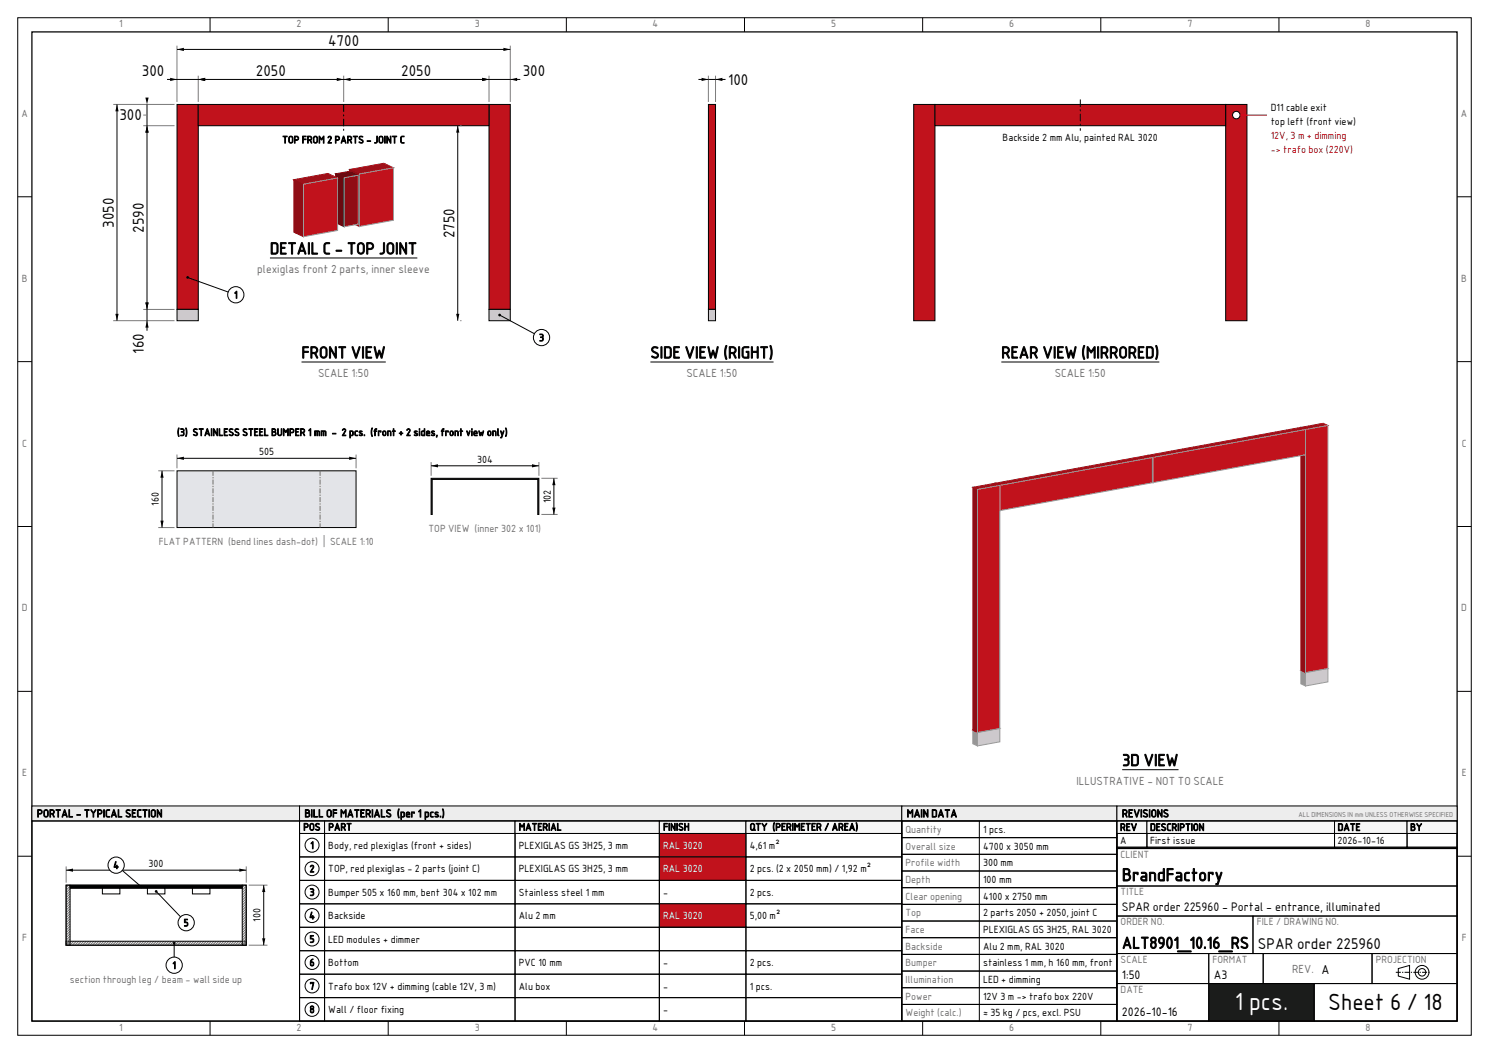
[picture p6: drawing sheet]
<svg xmlns="http://www.w3.org/2000/svg" width="420mm" height="297mm" viewBox="0 0 420 297" stroke-linecap="round" stroke-linejoin="round" font-family="sans-serif">
<defs><g id="words">
<text font-size="6.7" fill="#fff" x="348.3" y="285">1 pcs.</text>
<text font-size="6.3" x="374.7" y="285">Sheet 6 / 18</text>
<text font-size="4.9" x="316.5" y="248.5">BrandFactory</text>
<g font-size="4.6">
<text x="76.1" y="71.7">DETAIL C - TOP JOINT</text>
<text x="85.1" y="101">FRONT VIEW</text>
<text x="183.5" y="101">SIDE VIEW (RIGHT)</text>
<text x="282.4" y="101">REAR VIEW (MIRRORED)</text>
<text x="316.5" y="216">3D VIEW</text>
</g>
<text font-size="4.5" x="316.5" y="267.5">ALT8901_10.16_RS</text>
<g font-size="4.2">
<text x="92.5" y="13.1">4700</text>
<text x="40" y="21.5">300</text>
<text x="72.2" y="21.5">2050</text>
<text x="113.2" y="21.5">2050</text>
<text x="147.5" y="21.5">300</text>
<text x="205.4" y="23.9">100</text>
<text x="33.7" y="33.9">300</text>
<text x="32.1" y="64.2" transform="rotate(-90 32.1 64.2)">3050</text>
<text x="40.6" y="65.6" transform="rotate(-90 40.6 65.6)">2590</text>
<text x="128.2" y="67.2" transform="rotate(-90 128.2 67.2)">2750</text>
<text x="40.6" y="99.7" transform="rotate(-90 40.6 99.7)">160</text>
<text x="354.8" y="267.5">SPAR order 225960</text>
</g>
<g font-size="3.4">
<text x="316.5" y="257">SPAR order 225960 - Portal - entrance, illuminated</text>
<text x="316.5" y="276">1:50</text>
<text x="342.4" y="276">A3</text>
<text x="316.5" y="286.6">2026-10-16</text>
</g>
<g font-size="3.2" fill="#6e6e6e">
<text x="72.6" y="77.1">plexiglas front 2 parts, inner sleeve</text>
<text x="89.7" y="106.4">SCALE 1:50</text>
<text x="193.6" y="106.4">SCALE 1:50</text>
<text x="297.5" y="106.4">SCALE 1:50</text>
<text x="303.6" y="221.4">ILLUSTRATIVE - NOT TO SCALE</text>
<text x="364.5" y="274.4">REV. A</text>
</g>
<g font-size="3">
<text x="10.4" y="230.5">PORTAL - TYPICAL SECTION</text>
<text x="85.9" y="230.5">BILL OF MATERIALS (per 1 pcs.)</text>
<text x="255.8" y="230.5">MAIN DATA</text>
<text x="316.5" y="230.5">REVISIONS</text>
</g>
<g font-size="2.8" fill="#6e6e6e">
<text x="33.6" y="7.7">1</text>
<text x="83.7" y="7.7">2</text>
<text x="133.9" y="7.7">3</text>
<text x="184.1" y="7.7">4</text>
<text x="234.4" y="7.7">5</text>
<text x="284.7" y="7.7">6</text>
<text x="334.9" y="7.7">7</text>
<text x="385.2" y="7.7">8</text>
<text x="6.1" y="33">A</text>
<text x="412.1" y="33">A</text>
<text x="6.2" y="79.5">B</text>
<text x="412.2" y="79.5">B</text>
<text x="6.3" y="126">C</text>
<text x="412.3" y="126">C</text>
<text x="44.8" y="153.7">FLAT PATTERN (bend lines dash-dot) | SCALE 1:10</text>
<text x="120.9" y="150">TOP VIEW (inner 302 x 101)</text>
<text x="6.2" y="172.5">D</text>
<text x="412.2" y="172.5">D</text>
<text x="6.3" y="219">E</text>
<text x="412.3" y="219">E</text>
<text x="255.4" y="234.9">Quantity</text>
<text x="255.4" y="239.6">Overall size</text>
<text x="255.4" y="244.3">Profile width</text>
<text x="316.1" y="242">CLIENT</text>
<text x="255.4" y="249">Depth</text>
<text x="255.4" y="253.7">Clear opening</text>
<text x="316.1" y="252.5">TITLE</text>
<text x="255.4" y="258.4">Top</text>
<text x="255.4" y="263.2">Face</text>
<text x="316.1" y="261">ORDER NO.</text>
<text x="354.5" y="261">FILE / DRAWING NO.</text>
<text x="6.3" y="265.5">F</text>
<text x="255.4" y="267.9">Backside</text>
<text x="412.3" y="265.5">F</text>
<text x="255.4" y="272.6">Bumper</text>
<text x="316.1" y="271.6">SCALE</text>
<text x="342" y="271.6">FORMAT</text>
<text x="388.1" y="271.6">PROJECTION</text>
<text x="19.7" y="277.2">section through leg / beam - wall side up</text>
<text x="255.4" y="277.3">Illumination</text>
<text x="255.4" y="282">Power</text>
<text x="316.1" y="280.1">DATE</text>
<text x="255.4" y="286.7">Weight (calc.)</text>
<text x="33.6" y="290.7">1</text>
<text x="83.7" y="290.7">2</text>
<text x="133.9" y="290.7">3</text>
<text x="184.1" y="290.7">4</text>
<text x="234.4" y="290.7">5</text>
<text x="284.7" y="290.7">6</text>
<text x="334.9" y="290.7">7</text>
<text x="385.2" y="290.7">8</text>
</g>
<g font-size="2.8">
<text x="358.4" y="31.4">D11 cable exit</text>
<text x="358.4" y="35.3">top left (front view)</text>
<text x="79.6" y="40.4">TOP FROM 2 PARTS - JOINT C</text>
<text x="282.8" y="39.7">Backside 2 mm Alu, painted RAL 3020</text>
<text x="66" y="84.2">1</text>
<text x="152" y="96.2">3</text>
<text x="49.9" y="122.9">(3) STAINLESS STEEL BUMPER 1 mm - 2 pcs. (front + 2 sides, front view only)</text>
<text x="73.1" y="128.4">505</text>
<text x="134.6" y="130.5">304</text>
<text x="44.8" y="142.7" transform="rotate(-90 44.8 142.7)">160</text>
<text x="155.4" y="141.9" transform="rotate(-90 155.4 141.9)">102</text>
<text x="85.6" y="234.2">POS</text>
<text x="87.5" y="239.4">1</text>
<text x="92.6" y="234.2">PART</text>
<text x="92.6" y="239.4">Body, red plexiglas (front + sides)</text>
<text x="146.3" y="234.2">MATERIAL</text>
<text x="146.3" y="239.4">PLEXIGLAS GS 3H25, 3 mm</text>
<text x="187" y="234.2">FINISH</text>
<text x="211.5" y="234.2">QTY (PERIMETER / AREA)</text>
<text x="211.5" y="239.4">4,61 m²</text>
<text x="277.3" y="234.9">1 pcs.</text>
<text x="277.3" y="239.6">4700 x 3050 mm</text>
<text x="315.9" y="234.3">REV</text>
<text x="315.9" y="238">A</text>
<text x="324.4" y="234.3">DESCRIPTION</text>
<text x="324.4" y="238">First issue</text>
<text x="377.3" y="234.3">DATE</text>
<text x="377.3" y="238">2026-10-16</text>
<text x="397.8" y="234.3">BY</text>
<text x="32" y="245">4</text>
<text x="41.9" y="244.5">300</text>
<text x="277.3" y="244.3">300 mm</text>
<text x="87.3" y="246">2</text>
<text x="92.6" y="246">TOP, red plexiglas - 2 parts (joint C)</text>
<text x="146.3" y="246">PLEXIGLAS GS 3H25, 3 mm</text>
<text x="211.5" y="246">2 pcs. (2 x 2050 mm) / 1,92 m²</text>
<text x="277.3" y="249">100 mm</text>
<text x="87.3" y="252.6">3</text>
<text x="92.6" y="252.6">Bumper 505 x 160 mm, bent 304 x 102 mm</text>
<text x="146.3" y="252.6">Stainless steel 1 mm</text>
<text x="187" y="252.6">-</text>
<text x="211.5" y="252.6">2 pcs.</text>
<text x="277.3" y="253.7">4100 x 2750 mm</text>
<text x="51.8" y="261.3">5</text>
<text x="73.5" y="260" transform="rotate(-90 73.5 260)">100</text>
<text x="87.2" y="259.3">4</text>
<text x="92.6" y="259.3">Backside</text>
<text x="146.3" y="259.3">Alu 2 mm</text>
<text x="211.5" y="259.3">5,00 m²</text>
<text x="277.3" y="258.4">2 parts 2050 + 2050, joint C</text>
<text x="277.3" y="263.2">PLEXIGLAS GS 3H25, RAL 3020</text>
<text x="87.3" y="265.9">5</text>
<text x="92.6" y="265.9">LED modules + dimmer</text>
<text x="277.3" y="267.9">Alu 2 mm, RAL 3020</text>
<text x="48.6" y="273.3">1</text>
<text x="87.3" y="272.5">6</text>
<text x="92.6" y="272.5">Bottom</text>
<text x="146.3" y="272.5">PVC 10 mm</text>
<text x="187" y="272.5">-</text>
<text x="211.5" y="272.5">2 pcs.</text>
<text x="277.3" y="272.6">stainless 1 mm, h 160 mm, front</text>
<text x="87.3" y="279.1">7</text>
<text x="92.6" y="279.1">Trafo box 12V + dimming (cable 12V, 3 m)</text>
<text x="146.3" y="279.1">Alu box</text>
<text x="187" y="279.1">-</text>
<text x="211.5" y="279.1">1 pcs.</text>
<text x="277.3" y="277.3">LED + dimming</text>
<text x="277.3" y="282">12V 3 m -&gt; trafo box 220V</text>
<text x="87.3" y="285.7">8</text>
<text x="92.6" y="285.7">Wall / floor fixing</text>
<text x="187" y="285.7">-</text>
<text x="277.3" y="286.7">≈ 35 kg / pcs, excl. PSU</text>
</g>
<g font-size="2.8" fill="#e2001a">
<text x="358.4" y="39.2">12V, 3 m + dimming</text>
<text x="358.4" y="43">-&gt; trafo box (220V)</text>
</g>
<g font-size="2.8" fill="#fff">
<text x="187" y="239.4">RAL 3020</text>
<text x="187" y="246">RAL 3020</text>
<text x="187" y="259.3">RAL 3020</text>
</g>
<text font-size="1.9" fill="#6e6e6e" x="366.3" y="230.3">ALL DIMENSIONS IN mm UNLESS OTHERWISE SPECIFIED</text>
</g></defs>
<g fill="none" stroke="#000" stroke-width=".28">
<path d="M5 5h410v287h-410zM59.3 5v4M109.5 5v4M159.7 5v4M210 5v4M260.2 5v4M310.5 5v4M360.7 5v4M5 55.5h4M411 55.5h4M5 102h4M411 102h4"/>
<path d="M5 148.5h4M411 148.5h4M5 195h4M411 195h4M5 241.5h4M411 241.5h4M59.3 288v4M109.5 288v4M159.7 288v4M210 288v4M260.2 288v4M310.5 288v4"/>
<path d="M360.7 288v4"/>
</g>
<path d="M9 9h402v279h-402z" fill="none" stroke="#000" stroke-width=".35"/>
<path d="M49.9 29.5h6v57.8h-6z" fill-rule="evenodd" fill="#c1121c" stroke="#000" stroke-width=".28"/>
<path d="M49.9 87.3h6v3.2h-6z" fill-rule="evenodd" fill="#c9cace" stroke="#000" stroke-width=".28"/>
<path d="M137.9 29.5h6v57.8h-6z" fill-rule="evenodd" fill="#c1121c" stroke="#000" stroke-width=".28"/>
<path d="M137.9 87.3h6v3.2h-6z" fill-rule="evenodd" fill="#c9cace" stroke="#000" stroke-width=".28"/>
<path d="M55.9 29.5h82v6h-82z" fill-rule="evenodd" fill="#c1121c" stroke="#000" stroke-width=".28"/>
<path d="M96.9 29.5v8.1" fill="none" stroke="#000" stroke-width=".28" stroke-dasharray="2.1 .7 .5 .7" stroke-linecap="butt"/>
<path d="M49.9 12.9v15.9M143.9 12.9v15.9M31.9 29.5h17.3M40.4 35.5h8.8M40.4 32.5h1.1M55.9 21.3v7.5M96.9 21.3v7.5M129.8 35.5h.4M137.9 21.3v7.5M31.9 90.5h17.3M40.4 87.3h8.8M129.8 90.5h.4" fill="none" stroke="#7a7a7a" stroke-width=".28"/>
<path d="M49.9 13.9h94M33 29.5v61M41.5 29.5v63.8M47.1 22.4h99.7M129.1 35.5v55M140.9 88.9l11.9 6.3" fill="none" stroke="#000" stroke-width=".28"/>
<g fill="#000">
<path d="M49.9 13.9l2-.4v.9zM142 13.5l1.9 .4-1.9 .5zM33 29.5l.5 1.9h-1zM41 27.5h.9l-.4 2zM41.5 35.5l.4 1.9h-.9zM48 21.9l1.9 .5-1.9 .5zM55.9 22.4l2-.5v1zM95 21.9l1.9 .5-1.9 .5zM96.9 22.4l2-.5v1zM129.1 35.5l.5 1.9h-.9zM136 21.9l1.9 .5-1.9 .5zM143.9 22.4l2-.5v1z"/>
<path d="M32.5 88.5h1l-.5 2zM41 85.3h.9l-.4 2zM41.5 90.5l.4 1.9h-.9zM128.7 88.5h.9l-.5 2z"/>
<circle cx="140.9" cy="88.9" r=".39"/>
</g>
<circle cx="152.8" cy="95.2" r="2.29" fill="#fff" stroke="#000" stroke-width=".28"/>
<path d="M52.9 78.3l13.6 4.8" fill="none" stroke="#000" stroke-width=".28"/>
<circle cx="52.9" cy="78.3" r=".39" fill="#000"/>
<circle cx="66.5" cy="83.1" r="2.29" fill="#fff" stroke="#000" stroke-width=".28"/>
<path d="M85.1 102.1h23.7" fill="none" stroke="#000" stroke-width=".28"/>
<path d="M98.6 47.8l9.7-1.8 2.7 1.3-9.6 1.8z" fill-rule="evenodd" fill="#a91019" stroke="#a91019" stroke-width=".28"/>
<path d="M98.6 47.8l2.8 1.3v14.8l-2.8-1.3z" fill-rule="evenodd" fill="#900d15" stroke="#900d15" stroke-width=".28"/>
<path d="M101.4 49.1l9.6-1.8v14.8l-9.6 1.8z" fill-rule="evenodd" fill="#c1121c" stroke="#9a9a9a" stroke-width=".28"/>
<path d="M94.7 49l2.4 1.1v13.9l-2.4-1.2z" fill-rule="evenodd" fill="#6a0c12" stroke="#6a0c12" stroke-width=".28"/>
<path d="M94.7 49l3.9-.7 2.4 1.1-3.9 .7z" fill-rule="evenodd" fill="#7c0e15" stroke="#7c0e15" stroke-width=".28"/>
<path d="M97.1 50.1l3.9-.7v13.8l-3.9 .8z" fill-rule="evenodd" fill="#8e1018" stroke="#9a9a9a" stroke-width=".28"/>
<path d="M82.9 50.7l9.6-1.8 2.7 1.3-9.6 1.8z" fill-rule="evenodd" fill="#a91019" stroke="#a91019" stroke-width=".28"/>
<path d="M82.9 50.7l2.7 1.3v14.8l-2.7-1.3z" fill-rule="evenodd" fill="#900d15" stroke="#900d15" stroke-width=".28"/>
<path d="M85.6 52l9.6-1.8v14.8l-9.6 1.8z" fill-rule="evenodd" fill="#c1121c" stroke="#9a9a9a" stroke-width=".28"/>
<path d="M76.1 72.8h41.6" fill="none" stroke="#000" stroke-width=".28"/>
<path d="M199.8 29.5h2v57.8h-2z" fill-rule="evenodd" fill="#c1121c" stroke="#000" stroke-width=".28"/>
<path d="M199.8 87.3h2v3.2h-2z" fill-rule="evenodd" fill="#c9cace" stroke="#000" stroke-width=".28"/>
<path d="M199.8 21.3v7.5M201.8 21.3v7.5" fill="none" stroke="#7a7a7a" stroke-width=".28"/>
<path d="M197 22.4h7.6M183.5 102.1h34.7" fill="none" stroke="#000" stroke-width=".28"/>
<path d="M197.9 21.9l1.9 .5-1.9 .5zM201.8 22.4l2-.5v1z" fill="#000"/>
<g fill="#c1121c" stroke="#000" stroke-width=".28">
<path d="M257.7 29.5h6v61h-6z" fill-rule="evenodd"/>
<path d="M345.7 29.5h6v61h-6z" fill-rule="evenodd"/>
<path d="M263.7 29.5h82v6h-82z" fill-rule="evenodd"/>
</g>
<path d="M304.7 28v8.9" fill="none" stroke="#000" stroke-width=".28" stroke-dasharray="2.1 .7 .5 .7" stroke-linecap="butt"/>
<circle cx="348.7" cy="32.5" r="1.06" fill="#fff" stroke="#000" stroke-width=".28"/>
<path d="M349.8 32.5h7.6" fill="none" stroke="#e2001a" stroke-width=".32"/>
<path d="M282.4 102.1h44.6" fill="none" stroke="#000" stroke-width=".28"/>
<path d="M366.9 189.1l6.3-1.2 1.4 .6-6.4 1.2z" fill-rule="evenodd" fill="#b0b1b5" stroke="#b0b1b5" stroke-width=".28"/>
<path d="M366.9 189.1l1.3 .6v3.8l-1.3-.6z" fill-rule="evenodd" fill="#96979a" stroke="#96979a" stroke-width=".28"/>
<path d="M368.2 189.7l6.4-1.2v3.8l-6.4 1.2z" fill-rule="evenodd" fill="#c9cace" stroke="#9a9a9a" stroke-width=".28"/>
<path d="M366.9 120.5l1.3 .7v68.5l-1.3-.6z" fill-rule="evenodd" fill="#900d15" stroke="#900d15" stroke-width=".28"/>
<path d="M366.9 120.5l6.3-1.1 1.4 .6-6.4 1.2z" fill-rule="evenodd" fill="#a91019" stroke="#a91019" stroke-width=".28"/>
<path d="M368.2 121.2l6.4-1.2v68.5l-6.4 1.2z" fill-rule="evenodd" fill="#c1121c" stroke="#9a9a9a" stroke-width=".28"/>
<path d="M323.9 128.4l43-7.9 1.3 .7-43 7.8z" fill-rule="evenodd" fill="#a91019" stroke="#a91019" stroke-width=".28"/>
<path d="M323.9 128.4l1.3 .6v7.1l-1.3-.6z" fill-rule="evenodd" fill="#900d15" stroke="#900d15" stroke-width=".28"/>
<path d="M325.2 129l43-7.8v7.1l-43 7.8z" fill-rule="evenodd" fill="#c1121c" stroke="#9a9a9a" stroke-width=".28"/>
<path d="M274.4 206l6.3-1.2 1.3 .6-6.3 1.2z" fill-rule="evenodd" fill="#b0b1b5" stroke="#b0b1b5" stroke-width=".28"/>
<path d="M274.4 206l1.3 .6v3.8l-1.3-.6z" fill-rule="evenodd" fill="#96979a" stroke="#96979a" stroke-width=".28"/>
<path d="M275.7 206.6l6.3-1.2v3.8l-6.3 1.2z" fill-rule="evenodd" fill="#c9cace" stroke="#9a9a9a" stroke-width=".28"/>
<path d="M280.7 136.3l43-7.9 1.4 .6-43.1 7.9z" fill-rule="evenodd" fill="#a91019" stroke="#a91019" stroke-width=".28"/>
<path d="M280.7 136.3l1.3 .6v7.1l-1.3-.6z" fill-rule="evenodd" fill="#900d15" stroke="#900d15" stroke-width=".28"/>
<path d="M282 136.9l43.1-7.9v7.2l-43.1 7.8z" fill-rule="evenodd" fill="#c1121c" stroke="#9a9a9a" stroke-width=".28"/>
<path d="M274.4 137.4l1.3 .7v68.5l-1.3-.6z" fill-rule="evenodd" fill="#900d15" stroke="#900d15" stroke-width=".28"/>
<path d="M274.4 137.4l6.3-1.1 1.3 .6-6.3 1.2z" fill-rule="evenodd" fill="#a91019" stroke="#a91019" stroke-width=".28"/>
<path d="M275.7 138.1l6.3-1.2v68.5l-6.3 1.2z" fill-rule="evenodd" fill="#c1121c" stroke="#9a9a9a" stroke-width=".28"/>
<path d="M316.5 217.1h15.9" fill="none" stroke="#000" stroke-width=".28"/>
<path d="M49.9 132.8h50.5v16h-50.5z" fill-rule="evenodd" fill="#e3e4e8" stroke="#000" stroke-width=".28"/>
<path d="M60.1 132.8v16M90.3 132.8v16" fill="none" stroke="#6e6e6e" stroke-width=".28" stroke-dasharray="1.4 .4 .4 .4" stroke-linecap="butt"/>
<path d="M44.6 132.8h4.6M49.9 128.2v3.9M100.4 128.2v3.9M44.6 148.8h4.6" fill="none" stroke="#7a7a7a" stroke-width=".28"/>
<path d="M45.7 132.8v16M49.9 129.3h50.5" fill="none" stroke="#000" stroke-width=".28"/>
<path d="M45.7 132.8l.5 1.9h-1zM49.9 129.3l2-.5v.9zM98.5 128.8l1.9 .5-1.9 .4zM45.2 146.9h1l-.5 1.9z" fill="#000"/>
<path d="M121.6 134.9h30.4v10.2h-.3v-9.9h-29.8v9.9h-.3z" fill-rule="evenodd" fill="#8c8c8c" stroke="#000" stroke-width=".28"/>
<path d="M121.6 130.3v3.9M152 130.3v3.9M152.7 134.9h4.6M152.7 145.1h4.6" fill="none" stroke="#7a7a7a" stroke-width=".28"/>
<path d="M121.6 131.4h30.4M156.2 134.9v10.2" fill="none" stroke="#000" stroke-width=".28"/>
<path d="M121.6 131.4l1.9-.5v.9zM150.1 130.9l1.9 .5-1.9 .4zM156.2 134.9l.5 2h-.9zM155.8 143.2h.9l-.5 1.9z" fill="#000"/>
<path d="M9 227.3h75.5v4.3h-75.5z" fill-rule="evenodd" fill="#ededed" stroke="#000" stroke-width=".28"/>
<path d="M9 231.6h75.5v56.4h-75.5zM18.6 249.7h50.8v16.9h-50.8zM18.6 249.7h1.2v16.9h-1.2zM68.3 249.7h1.1v16.9h-1.1zM18.6 265.5h50.8v1.1h-50.8z" fill="none" stroke="#000" stroke-width=".28"/>
<g fill="none" stroke="#6e6e6e" stroke-width=".28">
<path d="M19.4 249.7l-.8 .7M19.8 250l-1.2 1.1M19.8 250.7l-1.2 1.1M19.8 251.4l-1.2 1.1M19.8 252.1l-1.2 1.1M19.8 252.8l-1.2 1.1M19.8 253.5l-1.2 1.1M19.8 254.2l-1.2 1.1M19.8 254.9l-1.2 1.1M19.8 255.6l-1.2 1.1M19.8 256.3l-1.2 1.1M19.8 257l-1.2 1.1"/>
<path d="M19.8 257.7l-1.2 1.1M19.8 258.4l-1.2 1.1M19.8 259.1l-1.2 1.1M19.8 259.8l-1.2 1.2M69 249.7l-.7 .7M69.4 250.7l-1.1 1.1M69.4 251.4l-1.1 1.1M69.4 252.1l-1.1 1.1M69.4 252.8l-1.1 1.1M69.4 253.5l-1.1 1.1M69.4 254.2l-1.1 1.1M69.4 250l-1.1 1.1"/>
<path d="M69.4 254.9l-1.1 1.1M69.4 255.6l-1.1 1.1M69.4 256.3l-1.1 1.1M69.4 257l-1.1 1.1M69.4 257.7l-1.1 1.1M69.4 258.4l-1.1 1.1M69.4 259.1l-1.1 1.1M69.4 259.8l-1.1 1.2M18.7 265.5h-.1M19.4 265.5l-.8 .7M19.8 260.5l-1.2 1.2M19.8 261.2l-1.2 1.2"/>
<path d="M19.8 262l-1.2 1.1M19.8 262.7l-1.2 1.1M19.8 263.4l-1.2 1.1M19.8 264.1l-1.2 1.1M19.8 264.8l-1.2 1.1M19.8 265.5l-1.2 1.1M19.8 266.2l-.4 .4M20.1 265.5l-1.1 1.1M20.8 265.5l-1.1 1.1M21.5 265.5l-1.1 1.1M22.2 265.5l-1.1 1.1M22.9 265.5l-1.1 1.1"/>
<path d="M23.6 265.5l-1.1 1.1M24.4 265.5l-1.2 1.1M25.1 265.5l-1.2 1.1M25.8 265.5l-1.2 1.1M26.5 265.5l-1.1 1.1M27.2 265.5l-1.1 1.1M27.9 265.5l-1.1 1.1M28.6 265.5l-1.1 1.1M29.3 265.5l-1.1 1.1M30 265.5l-1.1 1.1M30.7 265.5l-1.1 1.1M31.4 265.5l-1.1 1.1"/>
<path d="M32.1 265.5l-1.1 1.1M32.8 265.5l-1.1 1.1M33.5 265.5l-1.1 1.1M34.2 265.5l-1.1 1.1M34.9 265.5l-1.1 1.1M35.6 265.5l-1.1 1.1M36.3 265.5l-1.1 1.1M37.1 265.5l-1.2 1.1M37.8 265.5l-1.2 1.1M38.5 265.5l-1.2 1.1M39.2 265.5l-1.1 1.1M39.9 265.5l-1.1 1.1"/>
<path d="M40.6 265.5l-1.1 1.1M41.3 265.5l-1.1 1.1M42 265.5l-1.1 1.1M42.7 265.5l-1.1 1.1M43.4 265.5l-1.1 1.1M44.1 265.5l-1.1 1.1M44.8 265.5l-1.1 1.1M45.5 265.5l-1.1 1.1M46.2 265.5l-1.1 1.1M46.9 265.5l-1.1 1.1M47.6 265.5l-1.1 1.1M48.3 265.5l-1.1 1.1"/>
<path d="M49 265.5l-1.1 1.1M49.8 265.5l-1.2 1.1M50.5 265.5l-1.2 1.1M51.2 265.5l-1.2 1.1M51.9 265.5l-1.1 1.1M52.6 265.5l-1.1 1.1M53.3 265.5l-1.1 1.1M54 265.5l-1.1 1.1M54.7 265.5l-1.1 1.1M55.4 265.5l-1.1 1.1M56.1 265.5l-1.1 1.1M56.8 265.5l-1.1 1.1"/>
<path d="M57.5 265.5l-1.1 1.1M58.2 265.5l-1.1 1.1M58.9 265.5l-1.1 1.1M59.6 265.5l-1.1 1.1M60.3 265.5l-1.1 1.1M61 265.5l-1.1 1.1M61.7 265.5l-1.1 1.1M62.5 265.5l-1.2 1.1M63.2 265.5l-1.2 1.1M63.9 265.5l-1.2 1.1M64.6 265.5l-1.1 1.1M65.3 265.5l-1.1 1.1"/>
<path d="M66 265.5l-1.1 1.1M66.7 265.5l-1.1 1.1M67.4 265.5l-1.1 1.1M68.1 265.5l-1.1 1.1M68.8 265.5l-1.1 1.1M69.4 260.5l-1.1 1.2M69.4 261.2l-1.1 1.2M69.4 262l-1.1 1.1M69.4 262.7l-1.1 1.1M69.4 263.4l-1.1 1.1M69.4 265.5l-1 1.1M69.4 266.2l-.3 .4"/>
<path d="M69.4 264.1l-1.1 1.1M69.4 264.8l-1.1 1.1M69.4 265.5l-1.1 1.1M69.4 266.2l-.4 .4"/>
</g>
<path d="M19.8 249.7h48.5v.8h-48.5z" fill-rule="evenodd" fill="#000" stroke="#000" stroke-width=".28"/>
<g fill="#fff" stroke="#000" stroke-width=".28">
<path d="M28.9 250.5h4.9v1.6h-4.9z" fill-rule="evenodd"/>
<path d="M41.6 250.5h4.9v1.6h-4.9z" fill-rule="evenodd"/>
<path d="M54.3 250.5h4.9v1.6h-4.9z" fill-rule="evenodd"/>
</g>
<path d="M18.7 244.4v4.6M69.5 244.4v4.6M70.2 249.7h5.2M70.2 266.6h5.2" fill="none" stroke="#7a7a7a" stroke-width=".28"/>
<path d="M18.6 245.4h50.8M74.4 249.7v16.9M49.1 266v6.2" fill="none" stroke="#000" stroke-width=".28"/>
<g fill="#000">
<path d="M18.6 245.4l2-.4v.9zM67.5 245l1.9 .4-1.9 .5zM74.4 249.7l.4 1.9h-.9zM73.9 264.7h.9l-.4 1.9z"/>
<circle cx="49.1" cy="266" r=".39"/>
</g>
<circle cx="49.1" cy="272.2" r="2.29" fill="#fff" stroke="#000" stroke-width=".28"/>
<path d="M32.8 244l7 6.1" fill="none" stroke="#000" stroke-width=".28"/>
<circle cx="39.8" cy="250.1" r=".39" fill="#000"/>
<circle cx="32.8" cy="244" r="2.29" fill="#fff" stroke="#000" stroke-width=".28"/>
<path d="M44 251.4l8.5 8.8" fill="none" stroke="#000" stroke-width=".28"/>
<circle cx="44" cy="251.4" r=".39" fill="#000"/>
<circle cx="52.5" cy="260.2" r="2.29" fill="#fff" stroke="#000" stroke-width=".28"/>
<path d="M84.5 227.3h169.9v4.3h-169.9z" fill-rule="evenodd" fill="#ededed" stroke="#000" stroke-width=".28"/>
<g fill="#f6f6f6" stroke="#000" stroke-width=".28">
<path d="M84.5 231.6h7v3.5h-7z" fill-rule="evenodd"/>
<path d="M91.5 231.6h53.8v3.5h-53.8z" fill-rule="evenodd"/>
<path d="M145.3 231.6h40.7v3.5h-40.7z" fill-rule="evenodd"/>
<path d="M186 231.6h24.4v3.5h-24.4z" fill-rule="evenodd"/>
<path d="M210.4 231.6h44v3.5h-44z" fill-rule="evenodd"/>
</g>
<path d="M84.5 235.1h7v6.6h-7z" fill="none" stroke="#000" stroke-width=".28"/>
<circle cx="88" cy="238.4" r="1.98" fill="#fff" stroke="#000" stroke-width=".28"/>
<path d="M91.5 235.1h53.8v6.6h-53.8zM145.3 235.1h40.7v6.6h-40.7z" fill="none" stroke="#000" stroke-width=".28"/>
<path d="M186 235.1h24.4v6.6h-24.4z" fill-rule="evenodd" fill="#c1121c" stroke="#000" stroke-width=".28"/>
<path d="M210.4 235.1h44v6.6h-44zM84.5 241.7h7v6.6h-7z" fill="none" stroke="#000" stroke-width=".28"/>
<circle cx="88" cy="245" r="1.98" fill="#fff" stroke="#000" stroke-width=".28"/>
<path d="M91.5 241.7h53.8v6.6h-53.8zM145.3 241.7h40.7v6.6h-40.7z" fill="none" stroke="#000" stroke-width=".28"/>
<path d="M186 241.7h24.4v6.6h-24.4z" fill-rule="evenodd" fill="#c1121c" stroke="#000" stroke-width=".28"/>
<path d="M84.5 248.3h7v6.6h-7zM210.4 241.7h44v6.6h-44z" fill="none" stroke="#000" stroke-width=".28"/>
<circle cx="88" cy="251.6" r="1.98" fill="#fff" stroke="#000" stroke-width=".28"/>
<path d="M84.5 254.9h7v6.6h-7zM91.5 248.3h53.8v6.6h-53.8zM145.3 248.3h40.7v6.6h-40.7zM186 248.3h24.4v6.6h-24.4zM210.4 248.3h44v6.6h-44z" fill="none" stroke="#000" stroke-width=".28"/>
<circle cx="88" cy="258.2" r="1.98" fill="#fff" stroke="#000" stroke-width=".28"/>
<path d="M91.5 254.9h53.8v6.6h-53.8zM145.3 254.9h40.7v6.6h-40.7z" fill="none" stroke="#000" stroke-width=".28"/>
<path d="M186 254.9h24.4v6.6h-24.4z" fill-rule="evenodd" fill="#c1121c" stroke="#000" stroke-width=".28"/>
<path d="M210.4 254.9h44v6.6h-44zM84.5 261.5h7v6.7h-7z" fill="none" stroke="#000" stroke-width=".28"/>
<circle cx="88" cy="264.8" r="1.98" fill="#fff" stroke="#000" stroke-width=".28"/>
<path d="M84.5 268.2h7v6.6h-7zM91.5 261.5h53.8v6.7h-53.8zM145.3 261.5h40.7v6.7h-40.7zM186 261.5h24.4v6.7h-24.4zM210.4 261.5h44v6.7h-44z" fill="none" stroke="#000" stroke-width=".28"/>
<circle cx="88" cy="271.5" r="1.98" fill="#fff" stroke="#000" stroke-width=".28"/>
<path d="M84.5 274.8h7v6.6h-7zM91.5 268.2h53.8v6.6h-53.8zM145.3 268.2h40.7v6.6h-40.7zM186 268.2h24.4v6.6h-24.4zM210.4 268.2h44v6.6h-44z" fill="none" stroke="#000" stroke-width=".28"/>
<circle cx="88" cy="278.1" r="1.98" fill="#fff" stroke="#000" stroke-width=".28"/>
<path d="M91.5 274.8h53.8v6.6h-53.8zM145.3 274.8h40.7v6.6h-40.7zM186 274.8h24.4v6.6h-24.4zM210.4 274.8h44v6.6h-44zM84.5 281.4h7v6.6h-7z" fill="none" stroke="#000" stroke-width=".28"/>
<circle cx="88" cy="284.7" r="1.98" fill="#fff" stroke="#000" stroke-width=".28"/>
<path d="M84.5 231.6h169.9v56.4h-169.9zM91.5 281.4h53.8v6.6h-53.8zM145.3 281.4h40.7v6.6h-40.7zM186 281.4h24.4v6.6h-24.4zM210.4 281.4h44v6.6h-44z" fill="none" stroke="#000" stroke-width=".28"/>
<path d="M254.4 227.3h60.6v4.3h-60.6z" fill-rule="evenodd" fill="#ededed" stroke="#000" stroke-width=".28"/>
<g fill="none" stroke="#000" stroke-width=".28">
<path d="M254.4 231.6h60.6v4.7h-60.6zM254.4 236.3h60.6v4.7h-60.6zM254.4 231.6h60.6v56.4h-60.6zM276.2 231.6v56.4M254.4 241h60.6v4.7h-60.6zM254.4 245.7h60.6v4.7h-60.6zM254.4 250.4h60.6v4.7h-60.6zM254.4 255.1h60.6v4.7h-60.6zM254.4 259.8h60.6v4.7h-60.6zM254.4 264.5h60.6v4.7h-60.6zM254.4 269.2h60.6v4.7h-60.6zM254.4 273.9h60.6v4.7h-60.6z"/>
<path d="M254.4 278.6h60.6v4.7h-60.6zM254.4 283.3h60.6v4.7h-60.6z"/>
</g>
<path d="M315 227.3h96v4.3h-96z" fill-rule="evenodd" fill="#ededed" stroke="#000" stroke-width=".28"/>
<g fill="#f6f6f6" stroke="#000" stroke-width=".28">
<path d="M315 231.6h8.5v3.5h-8.5z" fill-rule="evenodd"/>
<path d="M323.5 231.6h52.9v3.5h-52.9z" fill-rule="evenodd"/>
<path d="M376.4 231.6h20.5v3.5h-20.5z" fill-rule="evenodd"/>
<path d="M396.9 231.6h14.1v3.5h-14.1z" fill-rule="evenodd"/>
</g>
<g fill="none" stroke="#000" stroke-width=".28">
<path d="M315 235.1h8.5v3.9h-8.5zM315 239h8.5v.3h-8.5zM315 231.6h96v7.7h-96zM315 239.3h96v10.6h-96zM323.5 235.1h52.9v3.9h-52.9zM323.5 239h52.9v.3h-52.9zM376.4 235.1h20.5v3.9h-20.5zM376.4 239h20.5v.3h-20.5zM396.9 235.1h14.1v3.9h-14.1zM396.9 239h14.1v.3h-14.1zM315 249.9h96v8.5h-96zM315 258.4h38.4v10.6h-38.4z"/>
<path d="M353.4 258.4h57.6v10.6h-57.6zM315 269h26v8.4h-26zM315 277.4h26v10.6h-26zM341 269h15.3v8.4h-15.3zM356.3 269h30.7v8.4h-30.7zM387 269h24v8.4h-24zM394.4 273.2l3.2-.9v3.9l-3.2-.9z"/>
<circle cx="401.1" cy="274.2" r="1.94"/>
<circle cx="401.1" cy="274.2" r="1.06"/>
</g>
<path d="M393.7 274.2h9.9" fill="none" stroke="#000" stroke-width=".28" stroke-dasharray="1.4 .4 .4 .4" stroke-linecap="butt"/>
<path d="M341 277.4h29.7v10.6h-29.7z" fill-rule="evenodd" fill="#1b1c1b" stroke="#000" stroke-width=".28"/>
<path d="M370.7 277.4h40.3v10.6h-40.3z" fill="none" stroke="#000" stroke-width=".28"/>
<path d="M315 239.3h96v48.7h-96z" fill="none" stroke="#000" stroke-width=".35"/>
<use href="#words"/>
</svg>
